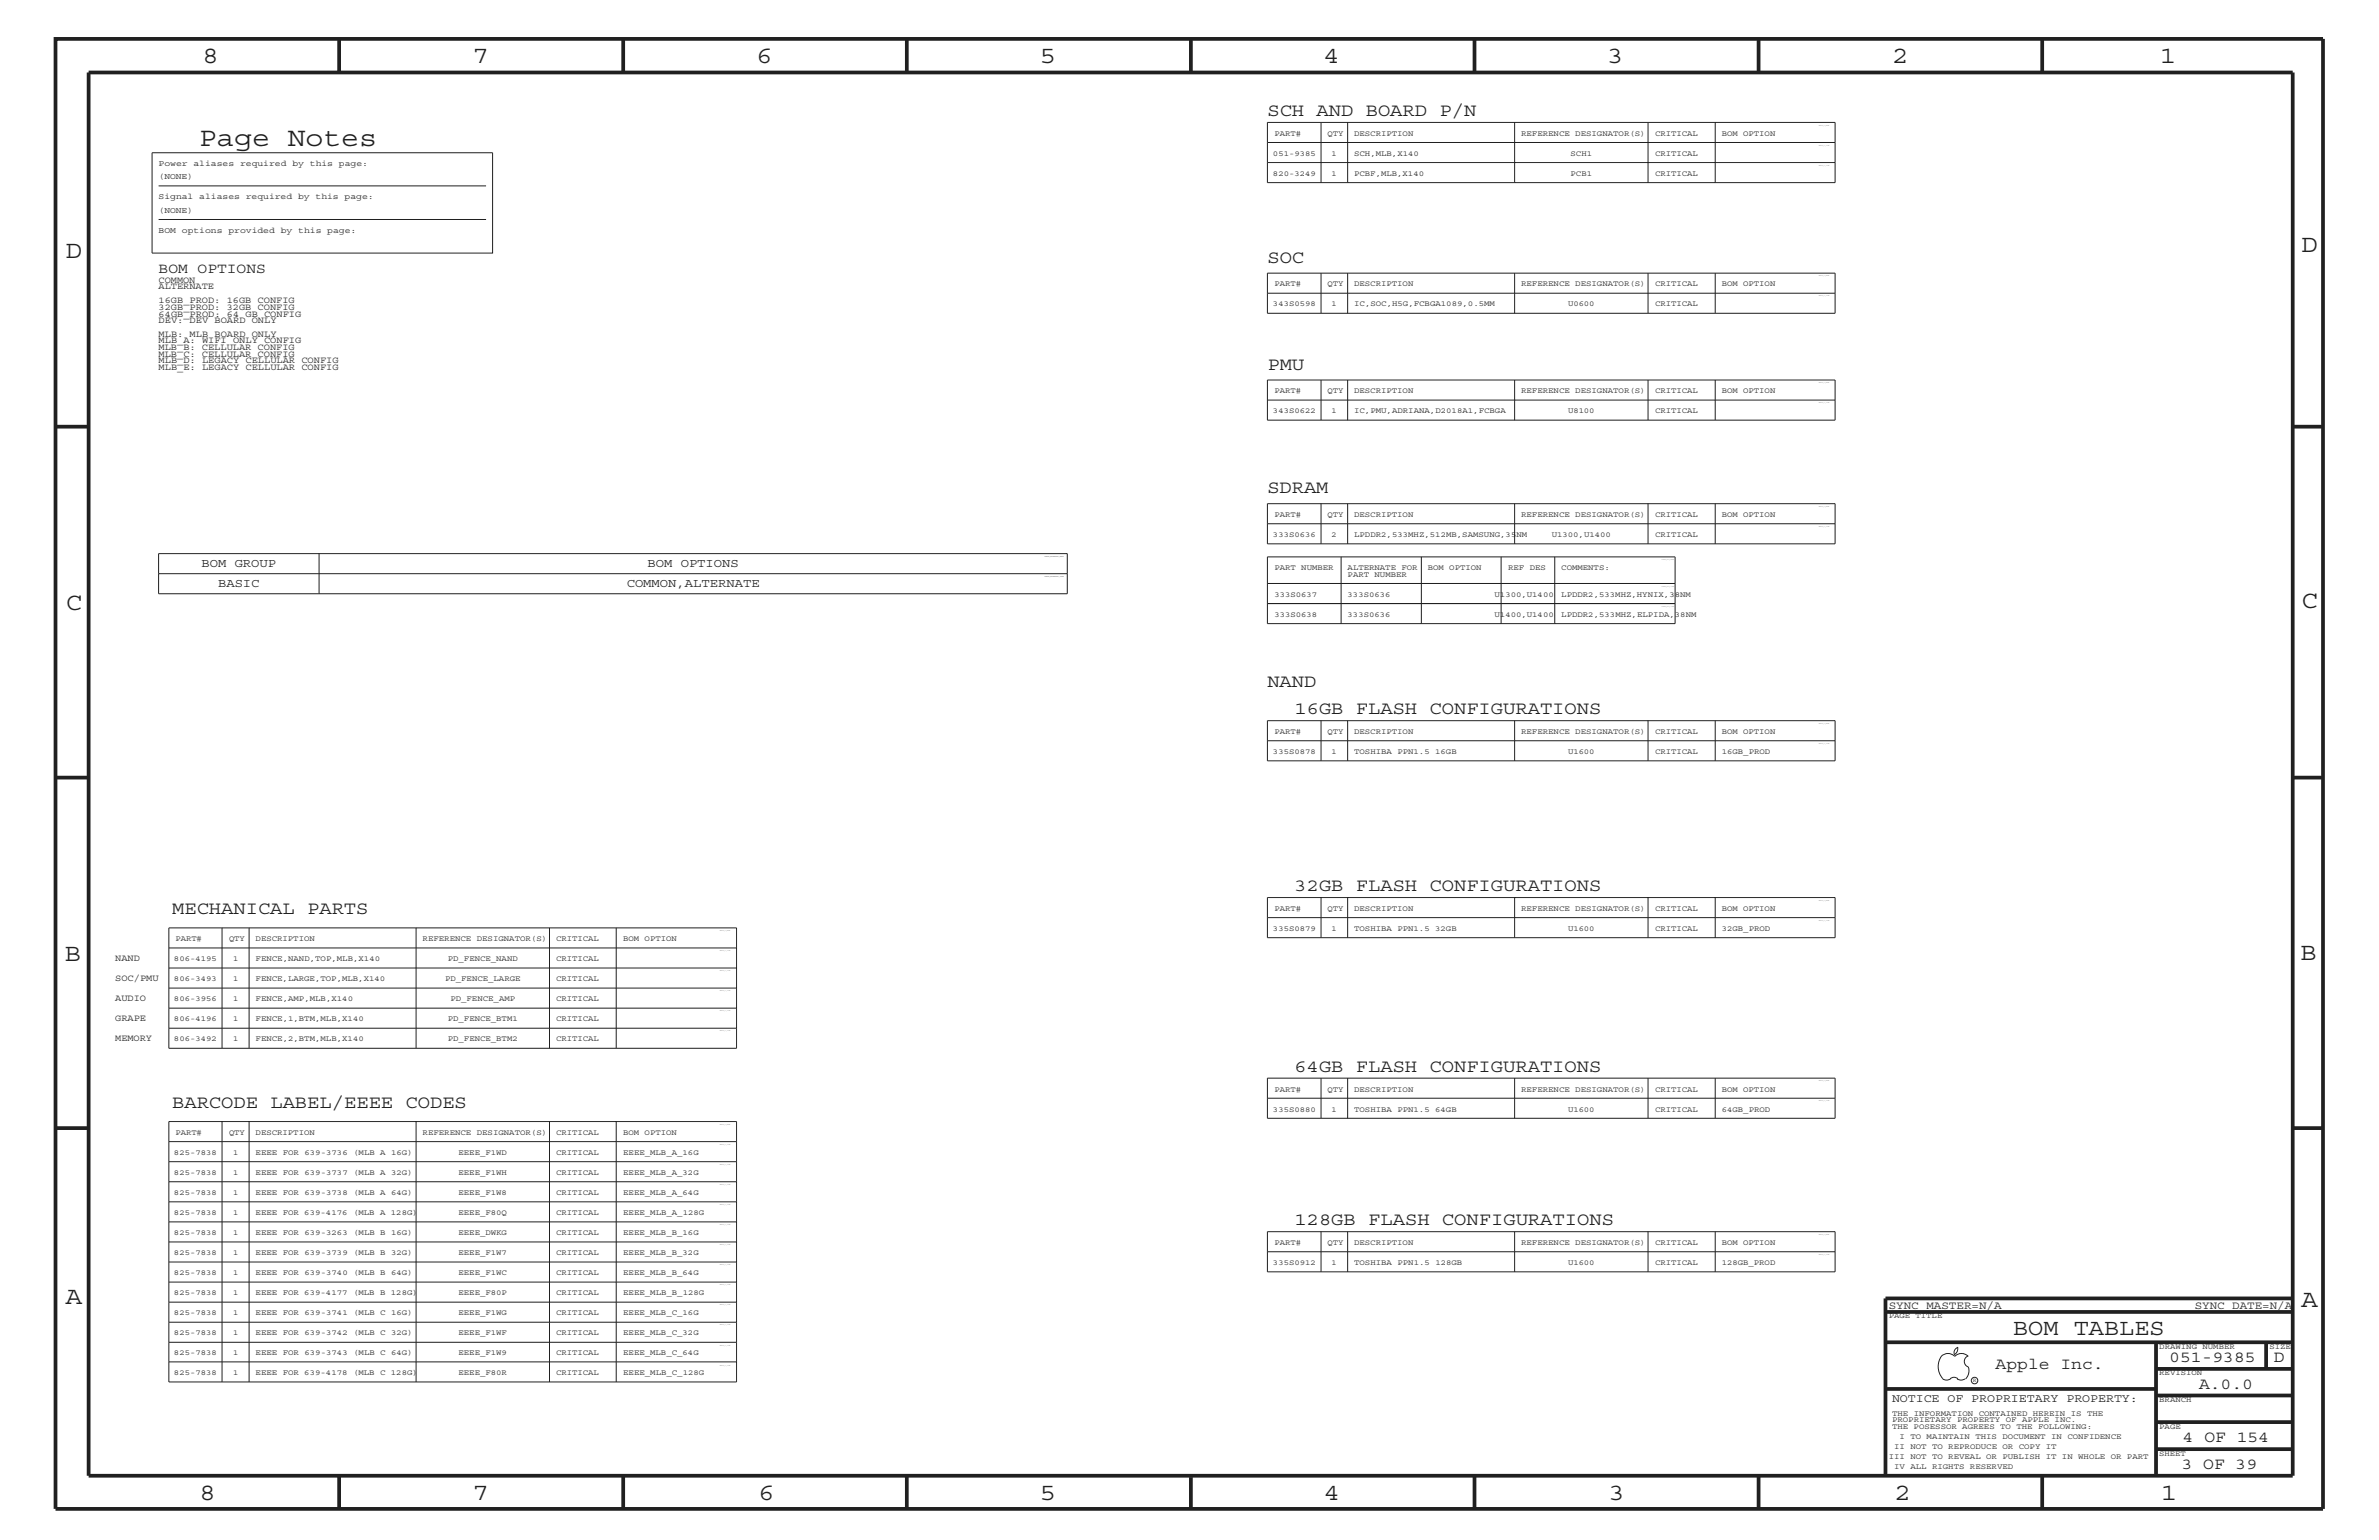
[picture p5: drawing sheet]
<svg xmlns="http://www.w3.org/2000/svg" width="432mm" height="279mm" viewBox="0 0 432 279" stroke-linecap="round" stroke-linejoin="round" font-family="sans-serif">
<defs><g id="words">
<text font-size="4.8" fill="#231f20" x="36.1" y="26.5">Page Notes</text>
<g font-size="4.5" fill="#231f20">
<text x="36.7" y="11.5">8</text>
<text x="85.8" y="11.5">7</text>
<text x="137.3" y="11.5">6</text>
<text x="188.7" y="11.5">5</text>
<text x="240.3" y="11.5">4</text>
<text x="291.7" y="11.5">3</text>
<text x="343.5" y="11.5">2</text>
<text x="392" y="11.5">1</text>
<text x="11.9" y="46.8">D</text>
<text x="417.8" y="45.7">D</text>
<text x="11.9" y="110.6">C</text>
<text x="417.7" y="110.4">C</text>
<text x="11.8" y="174.3">B</text>
<text x="417.6" y="174.2">B</text>
<text x="11.9" y="236.7">A</text>
<text x="417.7" y="237.1">A</text>
<text x="36.2" y="272.1">8</text>
<text x="85.8" y="272.1">7</text>
<text x="137.7" y="272.1">6</text>
<text x="188.7" y="272.1">5</text>
<text x="240.4" y="272.1">4</text>
<text x="292" y="272.1">3</text>
<text x="343.9" y="272.1">2</text>
<text x="392.2" y="272.1">1</text>
</g>
<text font-size="4.1" fill="#231f20" x="365.4" y="242.3">BOM TABLES</text>
<g font-size="3.3" fill="#231f20">
<text x="230" y="21">SCH AND BOARD P/N</text>
<text x="230" y="47.7">SOC</text>
<text x="230" y="67.1">PMU</text>
<text x="230" y="89.5">SDRAM</text>
<text x="230" y="124.7">NAND</text>
<text x="235" y="129.6">16GB FLASH CONFIGURATIONS</text>
<text x="235" y="161.7">32GB FLASH CONFIGURATIONS</text>
<text x="31.2" y="165.9">MECHANICAL PARTS</text>
<text x="235" y="194.4">64GB FLASH CONFIGURATIONS</text>
<text x="31.2" y="201">BARCODE LABEL/EEEE CODES</text>
<text x="234.9" y="222.3">128GB FLASH CONFIGURATIONS</text>
</g>
<g font-size="3" fill="#231f20">
<text x="362.2" y="248.4">Apple Inc.</text>
<text x="393.7" y="247.1">051-9385</text>
<text x="399.2" y="252">A.0.0</text>
<text x="412.7" y="247.1">D</text>
<text x="396.2" y="261.6">4 OF 154</text>
<text x="396" y="266.6">3 OF 39</text>
</g>
<text font-size="2.6" fill="#231f20" x="28.8" y="49.6">BOM OPTIONS</text>
<g font-size="2.2" fill="#231f20">
<text x="36.6" y="102.9">BOM GROUP</text>
<text x="39.6" y="106.5">BASIC</text>
<text x="113.7" y="106.5">COMMON,ALTERNATE</text>
<text x="117.5" y="102.9">BOM OPTIONS</text>
</g>
<text font-size="2.1" fill="#231f20" x="343.4" y="254.4">NOTICE OF PROPRIETARY PROPERTY:</text>
<g font-size="2" fill="#231f20">
<text x="342.8" y="237.4">SYNC_MASTER=N/A</text>
<text x="398.4" y="237.4">SYNC_DATE=N/A</text>
</g>
<g font-size="1.7" fill="#231f20">
<text x="28.8" y="51.3">COMMON</text>
<text x="28.8" y="52.5">ALTERNATE</text>
<text x="28.8" y="58.6">DEV: DEV BOARD ONLY</text>
<text x="28.8" y="57.4">64GB_PROD: 64 GB CONFIG</text>
<text x="28.8" y="56.2">32GB_PROD: 32GB CONFIG</text>
<text x="28.8" y="55">16GB_PROD: 16GB CONFIG</text>
<text x="28.8" y="65.9">MLB_D: LEGACY CELLULAR CONFIG</text>
<text x="28.8" y="64.7">MLB_C: CELLULAR CONFIG</text>
<text x="28.8" y="63.4">MLB_B: CELLULAR CONFIG</text>
<text x="28.8" y="62.3">MLB_A: WIFI ONLY CONFIG</text>
<text x="28.8" y="61.1">MLB: MLB BOARD ONLY</text>
<text x="28.8" y="67.1">MLB_E: LEGACY CELLULAR CONFIG</text>
<text x="20.9" y="178">SOC/PMU</text>
<text x="20.9" y="174.4">NAND</text>
<text x="20.9" y="181.6">AUDIO</text>
<text x="20.9" y="185.3">GRAPE</text>
<text x="20.9" y="188.9">MEMORY</text>
</g>
<g font-size="1.5" fill="#231f20">
<text x="28.8" y="30.2">Power aliases required by this page:</text>
<text x="28.8" y="32.5">(NONE)</text>
<text x="28.8" y="36.2">Signal aliases required by this page:</text>
<text x="28.8" y="38.6">(NONE)</text>
<text x="28.8" y="42.3">BOM options provided by this page:</text>
</g>
<g font-size="1.4" fill="#231f20">
<text x="231.1" y="28.3">051-9385</text>
<text x="231.3" y="24.7">PART#</text>
<text x="241" y="24.7">QTY</text>
<text x="241.7" y="28.3">1</text>
<text x="245.8" y="24.7">DESCRIPTION</text>
<text x="245.8" y="28.3">SCH,MLB,X140</text>
<text x="276.1" y="24.7">REFERENCE DESIGNATOR(S)</text>
<text x="285.1" y="28.3">SCH1</text>
<text x="300.4" y="24.7">CRITICAL</text>
<text x="300.4" y="28.3">CRITICAL</text>
<text x="312.5" y="24.7">BOM OPTION</text>
<text x="231.1" y="31.9">820-3249</text>
<text x="241.7" y="31.9">1</text>
<text x="245.8" y="31.9">PCBF,MLB,X140</text>
<text x="285.1" y="31.9">PCB1</text>
<text x="300.4" y="31.9">CRITICAL</text>
<text x="231.3" y="51.9">PART#</text>
<text x="241" y="51.9">QTY</text>
<text x="245.8" y="51.9">DESCRIPTION</text>
<text x="276.1" y="51.9">REFERENCE DESIGNATOR(S)</text>
<text x="300.4" y="51.9">CRITICAL</text>
<text x="312.5" y="51.9">BOM OPTION</text>
<text x="231.1" y="55.6">343S0598</text>
<text x="241.7" y="55.6">1</text>
<text x="245.8" y="55.6">IC,SOC,H5G,FCBGA1089,0.5MM</text>
<text x="284.6" y="55.6">U0600</text>
<text x="300.4" y="55.6">CRITICAL</text>
<text x="231.3" y="71.3">PART#</text>
<text x="241" y="71.3">QTY</text>
<text x="245.8" y="71.3">DESCRIPTION</text>
<text x="276.1" y="71.3">REFERENCE DESIGNATOR(S)</text>
<text x="300.4" y="71.3">CRITICAL</text>
<text x="312.5" y="71.3">BOM OPTION</text>
<text x="231.1" y="75">343S0622</text>
<text x="241.7" y="75">1</text>
<text x="245.8" y="75">IC,PMU,ADRIANA,D2018A1,FCBGA</text>
<text x="284.6" y="75">U8100</text>
<text x="300.4" y="75">CRITICAL</text>
<text x="231.3" y="93.8">PART#</text>
<text x="241" y="93.8">QTY</text>
<text x="245.8" y="93.8">DESCRIPTION</text>
<text x="276.1" y="93.8">REFERENCE DESIGNATOR(S)</text>
<text x="300.4" y="93.8">CRITICAL</text>
<text x="312.5" y="93.8">BOM OPTION</text>
<text x="231.1" y="97.4">333S0636</text>
<text x="241.7" y="97.4">2</text>
<text x="245.8" y="97.4">LPDDR2,533MHZ,512MB,SAMSUNG,35NM</text>
<text x="281.6" y="97.4">U1300,U1400</text>
<text x="300.4" y="97.4">CRITICAL</text>
<text x="231.3" y="103.5">PART NUMBER</text>
<text x="244.6" y="104.7">PART NUMBER</text>
<text x="244.6" y="103.5">ALTERNATE FOR</text>
<text x="259.2" y="103.5">BOM OPTION</text>
<text x="273.7" y="103.5">REF DES</text>
<text x="283.4" y="103.5">COMMENTS:</text>
<text x="231.3" y="112">333S0638</text>
<text x="231.3" y="108.3">333S0637</text>
<text x="244.6" y="112">333S0636</text>
<text x="244.6" y="108.3">333S0636</text>
<text x="271.3" y="112">U1400,U1400</text>
<text x="271.3" y="108.3">U1300,U1400</text>
<text x="283.4" y="112">LPDDR2,533MHZ,ELPIDA,38NM</text>
<text x="283.4" y="108.3">LPDDR2,533MHZ,HYNIX,38NM</text>
<text x="231.1" y="136.8">335S0878</text>
<text x="231.3" y="133.2">PART#</text>
<text x="241" y="133.2">QTY</text>
<text x="241.7" y="136.8">1</text>
<text x="245.8" y="133.2">DESCRIPTION</text>
<text x="245.8" y="136.8">TOSHIBA PPN1.5 16GB</text>
<text x="276.1" y="133.2">REFERENCE DESIGNATOR(S)</text>
<text x="284.6" y="136.8">U1600</text>
<text x="300.4" y="133.2">CRITICAL</text>
<text x="300.4" y="136.8">CRITICAL</text>
<text x="312.5" y="133.2">BOM OPTION</text>
<text x="312.5" y="136.8">16GB_PROD</text>
<text x="231.3" y="165.3">PART#</text>
<text x="241" y="165.3">QTY</text>
<text x="245.8" y="165.3">DESCRIPTION</text>
<text x="276.1" y="165.3">REFERENCE DESIGNATOR(S)</text>
<text x="300.4" y="165.3">CRITICAL</text>
<text x="312.5" y="165.3">BOM OPTION</text>
<text x="31.8" y="170.7">PART#</text>
<text x="41.6" y="170.7">QTY</text>
<text x="46.4" y="170.7">DESCRIPTION</text>
<text x="76.7" y="170.7">REFERENCE DESIGNATOR(S)</text>
<text x="100.9" y="170.7">CRITICAL</text>
<text x="113.1" y="170.7">BOM OPTION</text>
<text x="231.1" y="168.9">335S0879</text>
<text x="241.7" y="168.9">1</text>
<text x="245.8" y="168.9">TOSHIBA PPN1.5 32GB</text>
<text x="284.6" y="168.9">U1600</text>
<text x="300.4" y="168.9">CRITICAL</text>
<text x="312.5" y="168.9">32GB_PROD</text>
<text x="31.6" y="174.4">806-4195</text>
<text x="31.6" y="178">806-3493</text>
<text x="42.3" y="174.4">1</text>
<text x="42.3" y="178">1</text>
<text x="46.4" y="178">FENCE,LARGE,TOP,MLB,X140</text>
<text x="46.4" y="174.4">FENCE,NAND,TOP,MLB,X140</text>
<text x="80.8" y="178">PD_FENCE_LARGE</text>
<text x="81.3" y="174.4">PD_FENCE_NAND</text>
<text x="100.9" y="174.4">CRITICAL</text>
<text x="100.9" y="178">CRITICAL</text>
<text x="31.6" y="181.6">806-3956</text>
<text x="31.6" y="185.3">806-4196</text>
<text x="42.3" y="181.6">1</text>
<text x="42.3" y="185.3">1</text>
<text x="46.4" y="185.3">FENCE,1,BTM,MLB,X140</text>
<text x="46.4" y="181.6">FENCE,AMP,MLB,X140</text>
<text x="81.3" y="185.3">PD_FENCE_BTM1</text>
<text x="81.7" y="181.6">PD_FENCE_AMP</text>
<text x="100.9" y="181.6">CRITICAL</text>
<text x="100.9" y="185.3">CRITICAL</text>
<text x="31.6" y="188.9">806-3492</text>
<text x="42.3" y="188.9">1</text>
<text x="46.4" y="188.9">FENCE,2,BTM,MLB,X140</text>
<text x="81.3" y="188.9">PD_FENCE_BTM2</text>
<text x="100.9" y="188.9">CRITICAL</text>
<text x="231.1" y="201.7">335S0880</text>
<text x="231.3" y="198.1">PART#</text>
<text x="241" y="198.1">QTY</text>
<text x="241.7" y="201.7">1</text>
<text x="245.8" y="198.1">DESCRIPTION</text>
<text x="245.8" y="201.7">TOSHIBA PPN1.5 64GB</text>
<text x="276.1" y="198.1">REFERENCE DESIGNATOR(S)</text>
<text x="284.6" y="201.7">U1600</text>
<text x="300.4" y="198.1">CRITICAL</text>
<text x="300.4" y="201.7">CRITICAL</text>
<text x="312.5" y="198.1">BOM OPTION</text>
<text x="312.5" y="201.7">64GB_PROD</text>
<text x="31.6" y="209.6">825-7838</text>
<text x="31.8" y="205.9">PART#</text>
<text x="41.6" y="205.9">QTY</text>
<text x="42.3" y="209.6">1</text>
<text x="46.4" y="209.6">EEEE FOR 639-3736 (MLB A 16G)</text>
<text x="46.4" y="205.9">DESCRIPTION</text>
<text x="76.7" y="205.9">REFERENCE DESIGNATOR(S)</text>
<text x="83.2" y="209.6">EEEE_F1WD</text>
<text x="100.9" y="205.9">CRITICAL</text>
<text x="100.9" y="209.6">CRITICAL</text>
<text x="113.1" y="205.9">BOM OPTION</text>
<text x="113.1" y="209.6">EEEE_MLB_A_16G</text>
<text x="31.6" y="213.2">825-7838</text>
<text x="42.3" y="213.2">1</text>
<text x="46.4" y="213.2">EEEE FOR 639-3737 (MLB A 32G)</text>
<text x="83.2" y="213.2">EEEE_F1WH</text>
<text x="100.9" y="213.2">CRITICAL</text>
<text x="113.1" y="213.2">EEEE_MLB_A_32G</text>
<text x="31.6" y="220.4">825-7838</text>
<text x="31.6" y="216.9">825-7838</text>
<text x="42.3" y="220.4">1</text>
<text x="42.3" y="216.9">1</text>
<text x="46.4" y="220.4">EEEE FOR 639-4176 (MLB A 128G)</text>
<text x="46.4" y="216.9">EEEE FOR 639-3738 (MLB A 64G)</text>
<text x="83.2" y="220.4">EEEE_F80Q</text>
<text x="83.2" y="216.9">EEEE_F1W8</text>
<text x="100.9" y="220.4">CRITICAL</text>
<text x="100.9" y="216.9">CRITICAL</text>
<text x="113.1" y="220.4">EEEE_MLB_A_128G</text>
<text x="113.1" y="216.9">EEEE_MLB_A_64G</text>
<text x="31.6" y="224.1">825-7838</text>
<text x="31.6" y="227.7">825-7838</text>
<text x="42.3" y="224.1">1</text>
<text x="42.3" y="227.7">1</text>
<text x="46.4" y="224.1">EEEE FOR 639-3263 (MLB B 16G)</text>
<text x="46.4" y="227.7">EEEE FOR 639-3739 (MLB B 32G)</text>
<text x="83.2" y="224.1">EEEE_DWKG</text>
<text x="83.2" y="227.7">EEEE_F1W7</text>
<text x="100.9" y="224.1">CRITICAL</text>
<text x="100.9" y="227.7">CRITICAL</text>
<text x="113.1" y="224.1">EEEE_MLB_B_16G</text>
<text x="113.1" y="227.7">EEEE_MLB_B_32G</text>
<text x="231.3" y="225.9">PART#</text>
<text x="241" y="225.9">QTY</text>
<text x="245.8" y="225.9">DESCRIPTION</text>
<text x="276.1" y="225.9">REFERENCE DESIGNATOR(S)</text>
<text x="300.4" y="225.9">CRITICAL</text>
<text x="312.5" y="225.9">BOM OPTION</text>
<text x="31.6" y="231.3">825-7838</text>
<text x="42.3" y="231.3">1</text>
<text x="46.4" y="231.3">EEEE FOR 639-3740 (MLB B 64G)</text>
<text x="83.2" y="231.3">EEEE_F1WC</text>
<text x="100.9" y="231.3">CRITICAL</text>
<text x="113.1" y="231.3">EEEE_MLB_B_64G</text>
<text x="231.1" y="229.6">335S0912</text>
<text x="241.7" y="229.6">1</text>
<text x="245.8" y="229.6">TOSHIBA PPN1.5 128GB</text>
<text x="284.6" y="229.6">U1600</text>
<text x="300.4" y="229.6">CRITICAL</text>
<text x="312.5" y="229.6">128GB_PROD</text>
<text x="31.6" y="238.6">825-7838</text>
<text x="31.6" y="235">825-7838</text>
<text x="42.3" y="238.6">1</text>
<text x="42.3" y="235">1</text>
<text x="46.4" y="238.6">EEEE FOR 639-3741 (MLB C 16G)</text>
<text x="46.4" y="235">EEEE FOR 639-4177 (MLB B 128G)</text>
<text x="83.2" y="238.6">EEEE_F1WG</text>
<text x="83.2" y="235">EEEE_F80P</text>
<text x="100.9" y="238.6">CRITICAL</text>
<text x="100.9" y="235">CRITICAL</text>
<text x="113.1" y="238.6">EEEE_MLB_C_16G</text>
<text x="113.1" y="235">EEEE_MLB_B_128G</text>
<text x="342.8" y="239.2">PAGE TITLE</text>
<text x="31.6" y="245.9">825-7838</text>
<text x="31.6" y="242.3">825-7838</text>
<text x="42.3" y="245.9">1</text>
<text x="42.3" y="242.3">1</text>
<text x="46.4" y="245.9">EEEE FOR 639-3743 (MLB C 64G)</text>
<text x="46.4" y="242.3">EEEE FOR 639-3742 (MLB C 32G)</text>
<text x="83.2" y="245.9">EEEE_F1W9</text>
<text x="83.2" y="242.3">EEEE_F1WF</text>
<text x="100.9" y="245.9">CRITICAL</text>
<text x="100.9" y="242.3">CRITICAL</text>
<text x="113.1" y="245.9">EEEE_MLB_C_64G</text>
<text x="113.1" y="242.3">EEEE_MLB_C_32G</text>
<text x="391.9" y="244.7">DRAWING NUMBER</text>
<text x="411.9" y="244.7">SIZE</text>
<text x="31.6" y="249.5">825-7838</text>
<text x="42.3" y="249.5">1</text>
<text x="46.4" y="249.5">EEEE FOR 639-4178 (MLB C 128G)</text>
<text x="83.2" y="249.5">EEEE_F80R</text>
<text x="100.9" y="249.5">CRITICAL</text>
<text x="113.1" y="249.5">EEEE_MLB_C_128G</text>
<text x="391.9" y="249.5">REVISION</text>
<text x="343.4" y="256.8">THE INFORMATION CONTAINED HEREIN IS THE</text>
<text x="391.9" y="254.4">BRANCH</text>
<text x="343.4" y="258">PROPRIETARY PROPERTY OF APPLE INC.</text>
<text x="343.4" y="259.3">THE POSESSOR AGREES TO THE FOLLOWING:</text>
<text x="343.8" y="262.9">II NOT TO REPRODUCE OR COPY IT</text>
<text x="344.8" y="261.1">I TO MAINTAIN THIS DOCUMENT IN CONFIDENCE</text>
<text x="391.9" y="259.3">PAGE</text>
<text x="342.8" y="264.7">III NOT TO REVEAL OR PUBLISH IT IN WHOLE OR PART</text>
<text x="343.8" y="266.6">IV ALL RIGHTS RESERVED</text>
<text x="391.9" y="264.1">SHEET</text>
</g>
<text font-size="1" fill="#231f20" x="358.1" y="250.7">R</text>
<g font-size=".3" fill="#231f20">
<text x="189.6" y="101">TABLE_BOMGROUP_HEAD</text>
<text x="189.6" y="104.7">TABLE_BOMGROUP_ITEM</text>
</g>
</g></defs>
<g fill="none" stroke="#231f20" stroke-width=".18">
<path d="M27.6 27.7h61.8v18.2h-61.8zM28.8 39.8h59.4M28.8 33.7h59.4M230 22.2h103.1v10.9h-103.1zM230 25.9h103.1M230 29.5h103.1M239.8 22.2v10.9M244.6 22.2v10.9M274.9 22.2v10.9M299.1 22.2v10.9M311.3 22.2v10.9M230 49.6h103.1v7.2h-103.1z"/>
<path d="M230 53.2h103.1M239.8 49.6v7.2M244.6 49.6v7.2M274.9 49.6v7.2M299.1 49.6v7.2M311.3 49.6v7.2M230 68.9h103.1v7.3h-103.1zM230 72.6h103.1M239.8 68.9v7.3M244.6 68.9v7.3M274.9 68.9v7.3M299.1 68.9v7.3"/>
<path d="M311.3 68.9v7.3M230 91.4h103.1v7.3h-103.1zM230 95h103.1M239.8 91.4v7.3M244.6 91.4v7.3M274.9 91.4v7.3M299.1 91.4v7.3M311.3 91.4v7.3M28.8 104.1h164.9M28.8 100.4h164.9v7.3h-164.9zM57.9 100.4v7.3M230 105.9h74"/>
<path d="M230 109.5h74M230 101h74v12.1h-74zM243.4 101v12.1M258 101v12.1M272.5 101v12.1M282.2 101v12.1M230 130.8h103.1v7.2h-103.1zM230 134.4h103.1M239.8 130.8v7.2M244.6 130.8v7.2M274.9 130.8v7.2M299.1 130.8v7.2"/>
<path d="M311.3 130.8v7.2M30.6 168.3h103.1v21.9h-103.1zM30.6 179.3h103.1M30.6 172h103.1M30.6 175.6h103.1M40.3 168.3v21.9M45.2 168.3v21.9M75.5 168.3v21.9M99.7 168.3v21.9M111.8 168.3v21.9M230 162.8h103.1v7.3h-103.1zM230 166.5h103.1"/>
<path d="M239.8 162.8v7.3M244.6 162.8v7.3M274.9 162.8v7.3M299.1 162.8v7.3M311.3 162.8v7.3M30.6 186.5h103.1M30.6 182.9h103.1M230 195.6h103.1v7.3h-103.1zM230 199.2h103.1M239.8 195.6v7.3M244.6 195.6v7.3M274.9 195.6v7.3"/>
<path d="M299.1 195.6v7.3M311.3 195.6v7.3M30.6 210.8h103.1M30.6 203.5h103.1v47.2h-103.1zM30.6 214.4h103.1M30.6 207.1h103.1M30.6 218h103.1M40.3 203.5v47.2M45.2 203.5v47.2M75.5 203.5v47.2M99.7 203.5v47.2M111.8 203.5v47.2"/>
<path d="M30.6 221.7h103.1M30.6 236.2h103.1M30.6 229h103.1M30.6 232.6h103.1M30.6 225.3h103.1M30.6 239.9h103.1M230 223.5h103.1v7.2h-103.1zM230 227.1h103.1M239.8 223.5v7.2M244.6 223.5v7.2M274.9 223.5v7.2M299.1 223.5v7.2"/>
<path d="M311.3 223.5v7.2M30.6 243.5h103.1M30.6 247.1h103.1M352.4 246.1a1.72 1.72 0 0 1 2.4 0 1.69 1.69 0 0 1 2.4 0M352.4 246a3.2 3.2 0 0 0 .4 4.3l.8 .1 .4-.2M354 250.2l.7-.3 .7 .3M355.2 250.2l.7 .2 .7-.2M355.3 244.4v.3a1.18 1.18 0 0 1-.6 1.1M355.4 244.4a.99 .99 0 0 0-.6 1.4M357.2 246a1.04 1.04 0 0 0-.7 1 1.04 1.04 0 0 0 .7 1M357.3 248l.1 .7a2.11 2.11 0 0 1-.6 1.5"/>
<circle cx="358.4" cy="250.5" r=".59"/>
</g>
<g fill="none" stroke="#231f20" stroke-width=".68" stroke-linecap="butt">
<path d="M10.1 7.1h411.5v266.7h-411.5zM16.1 13.2h400v254.5h-400zM61.6 7.1v6.1M113.1 7.1v6.1M164.6 7.1v6.1M216.2 7.1v6.1M267.6 7.1v6.1M319.2 7.1v6.1M370.7 7.1v6.1M10.1 77.4h6M416.1 77.4h5.5M10.1 141.1h6"/>
<path d="M416.1 141.1h5.5M10.1 204.7h6M416.1 204.7h5.5M342.2 238h73.9M416.1 235.6h-73.9v32.1M342.2 243.5h73.9M342.2 252h49.1M391.3 248.4h24.8M391.3 243.5v24.2M391.3 258h24.8M391.3 253.2h24.8M411.3 243.5v4.9"/>
<path d="M61.6 267.7v6.1M113.1 267.7v6.1M164.6 267.7v6.1M216.2 268v5.8M267.6 267.7v6.1M319.2 267.7v6.1M370.7 267.7v6.1M391.3 262.9h24.8"/>
</g>
<use href="#words"/>
</svg>
